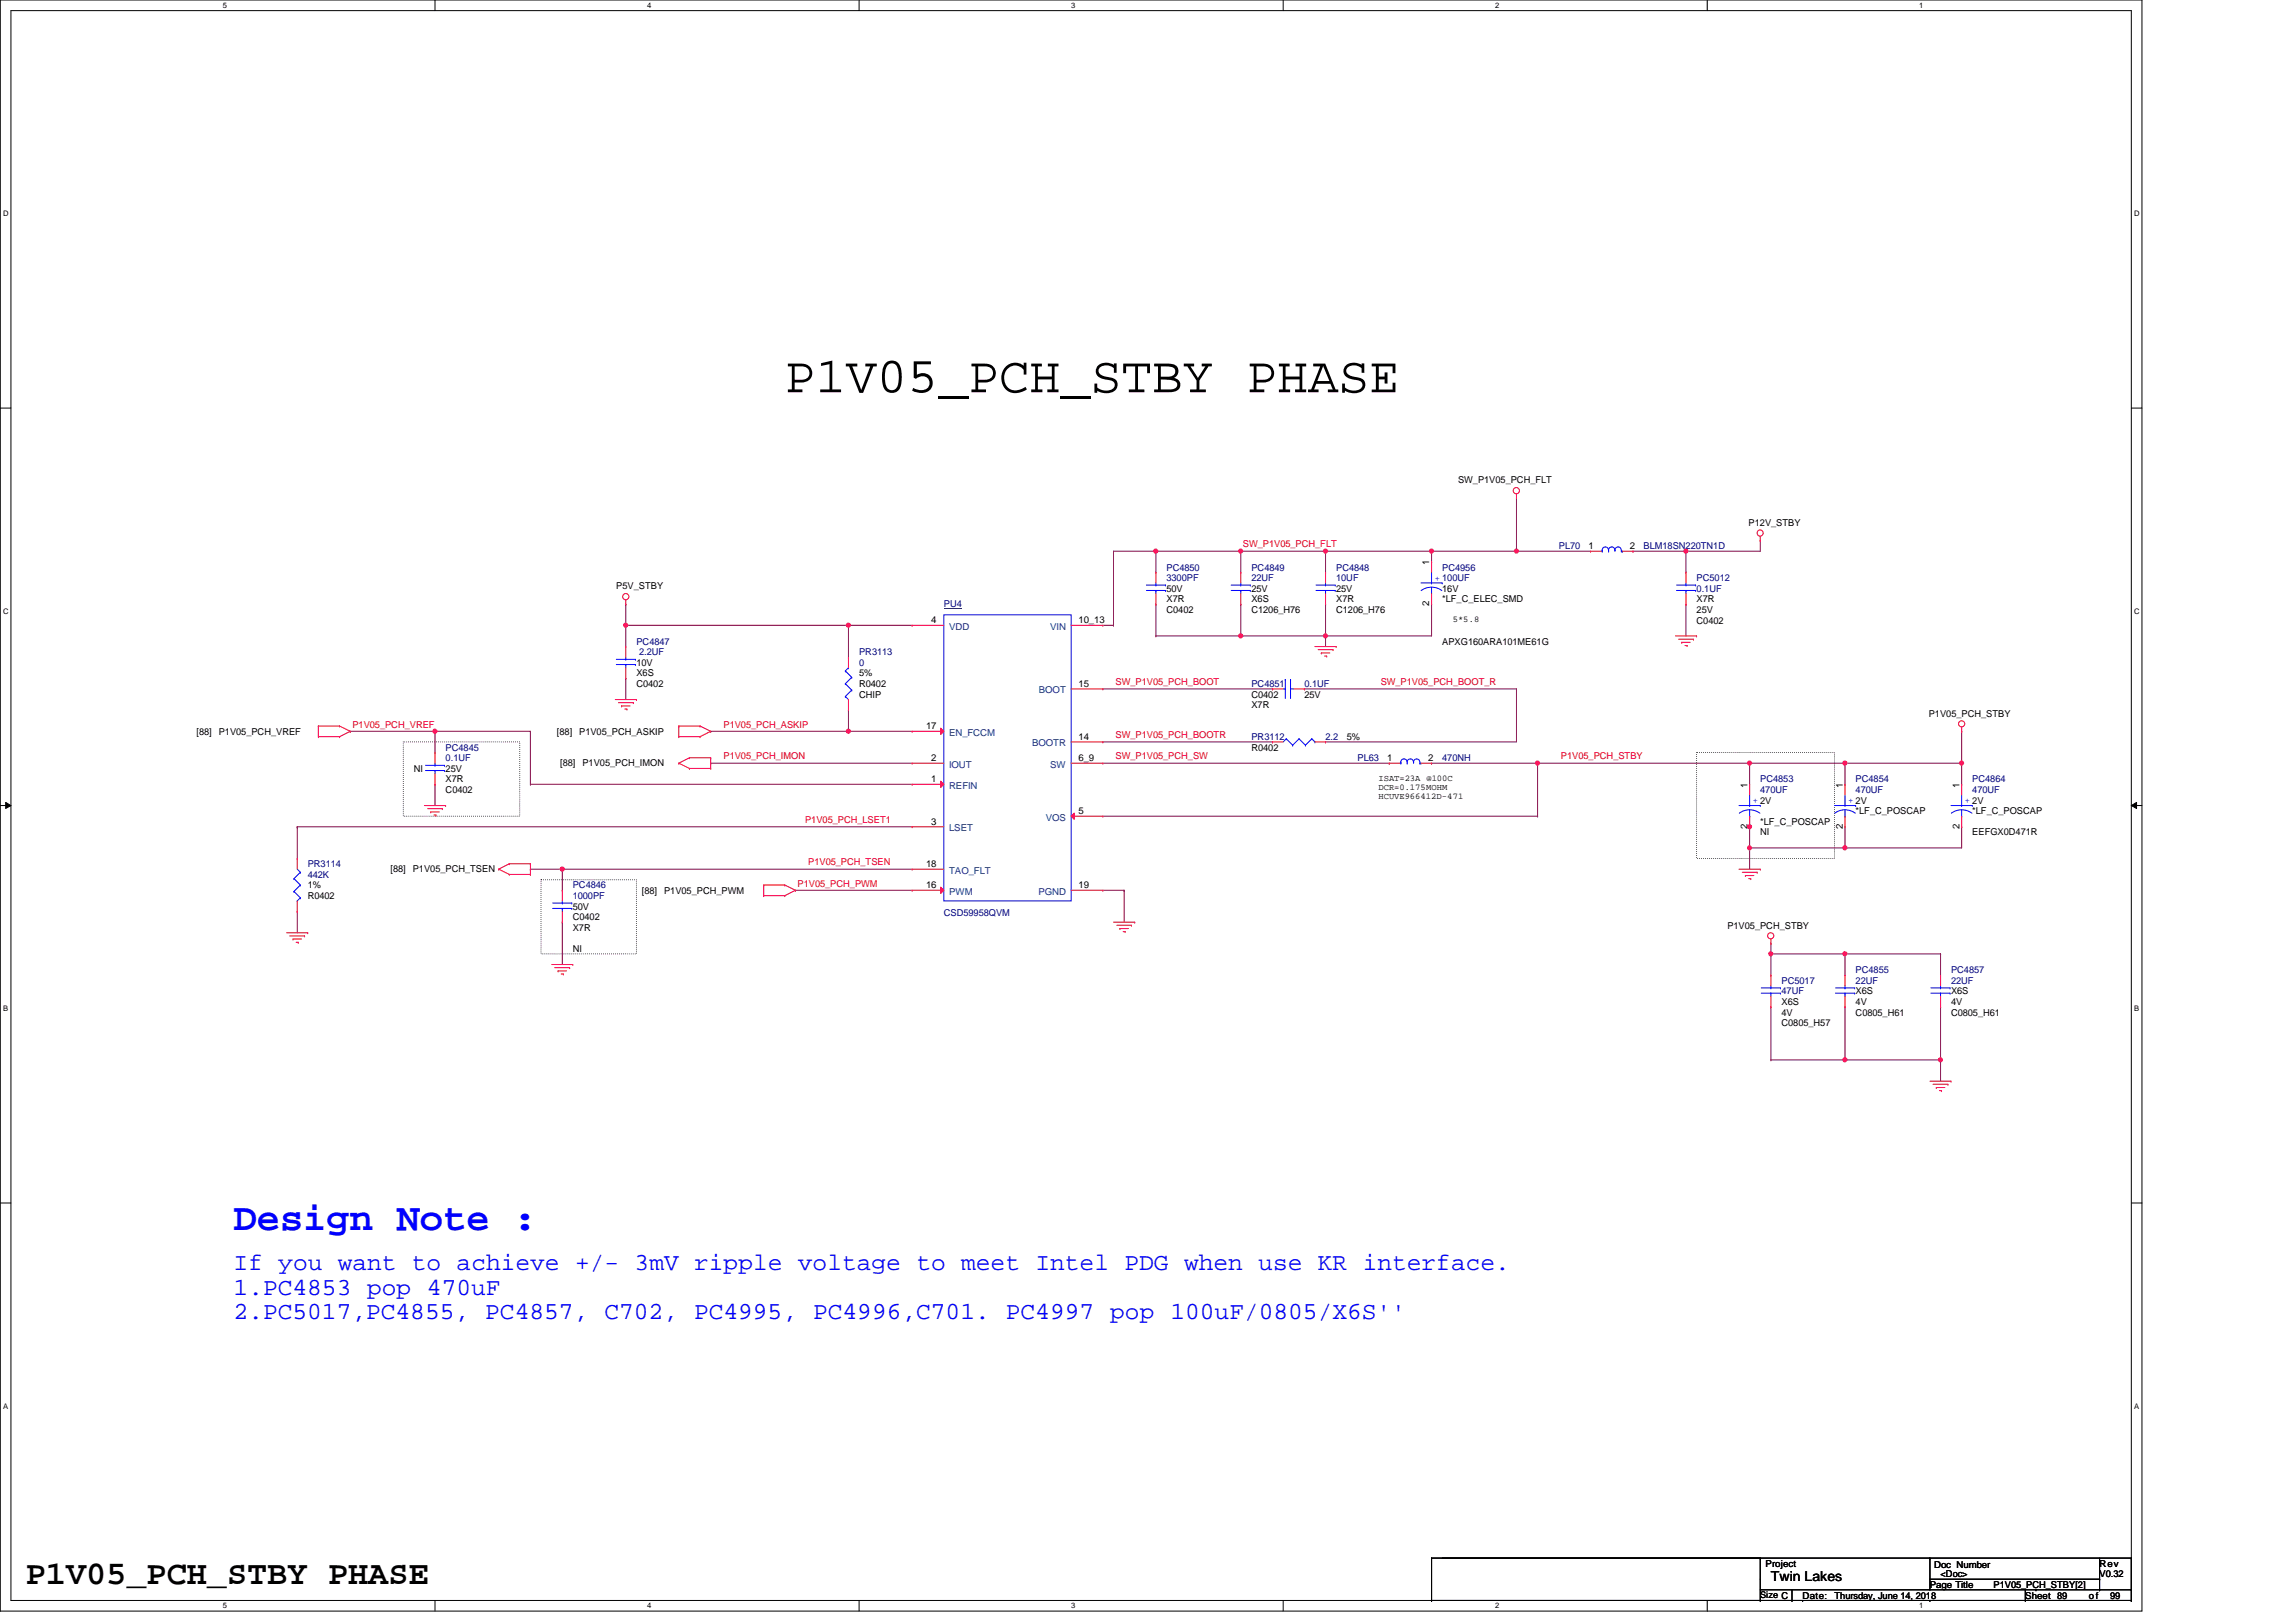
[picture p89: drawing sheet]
<svg xmlns="http://www.w3.org/2000/svg" width="297mm" height="210mm" viewBox="0 0 297 210" stroke-linecap="round" stroke-linejoin="round" font-family="sans-serif">
<defs><g id="words">
<text font-size="6.6" x="101.5" y="50.8">P1V05_PCH_STBY PHASE</text>
<text font-size="5" fill="#00f" x="30.2" y="159.2">Design Note :</text>
<text font-size="4.3" x="3.3" y="205">P1V05_PCH_STBY PHASE</text>
<g font-size="3.2" fill="#00f">
<text x="30.2" y="164.4">If you want to achieve +/- 3mV ripple voltage to meet Intel PDG when use KR interface.</text>
<text x="30.2" y="167.5">1.PC4853 pop 470uF</text>
<text x="30.2" y="170.7">2.PC5017,PC4855, PC4857, C702, PC4995, PC4996,C701. PC4997 pop 100uF/0805/X6S''</text>
</g>
<text font-size="1.8" x="229.1" y="204.6">Twin Lakes</text>
<g font-size="1.2">
<text x="188.6" y="62.6">SW_P1V05_PCH_FLT</text>
<text x="205.5" y="71">1</text>
<text x="210.9" y="71">2</text>
<text x="226.2" y="68.1">P12V_STBY</text>
<text x="79.7" y="76.3">P5V_STBY</text>
<text x="150.9" y="76.6">50V</text>
<text x="150.9" y="77.9">X7R</text>
<text x="161.9" y="76.6">25V</text>
<text x="161.9" y="77.9">X6S</text>
<text x="172.9" y="76.6">25V</text>
<text x="172.9" y="77.9">X7R</text>
<text x="184.9" y="73.1" transform="rotate(-90 184.9 73.1)">1</text>
<text x="186.6" y="76.6">16V</text>
<text x="186.6" y="77.9">*LF_C_ELEC_SMD</text>
<text x="219.5" y="77.9">X7R</text>
<text x="120.5" y="80.6">4</text>
<text x="139.5" y="80.6">10_13</text>
<text x="150.9" y="79.3">C0402</text>
<text x="161.9" y="79.3">C1206_H76</text>
<text x="172.9" y="79.3">C1206_H76</text>
<text x="184.9" y="78.5" transform="rotate(-90 184.9 78.5)">2</text>
<text x="186.6" y="83.4">APXG160ARA101ME61G</text>
<text x="219.5" y="79.3">25V</text>
<text x="219.5" y="80.7">C0402</text>
<text x="82.3" y="87.5">X6S</text>
<text x="82.3" y="86.2">10V</text>
<text x="82.3" y="88.9">C0402</text>
<text x="111.1" y="87.5">5%</text>
<text x="111.1" y="88.9">R0402</text>
<text x="139.5" y="88.9">15</text>
<text x="25.4" y="95.1">[88]</text>
<text x="28.3" y="95.1">P1V05_PCH_VREF</text>
<text x="72" y="95.1">[88]</text>
<text x="74.9" y="95.1">P1V05_PCH_ASKIP</text>
<text x="111.1" y="90.3">CHIP</text>
<text x="119.8" y="94.3">17</text>
<text x="139.5" y="95.7">14</text>
<text x="161.9" y="90.3">C0402</text>
<text x="161.9" y="91.7">X7R</text>
<text x="168.8" y="90.3">25V</text>
<text x="174.2" y="95.8">5%</text>
<text x="249.5" y="92.8">P1V05_PCH_STBY</text>
<text x="53.5" y="99.9">NI</text>
<text x="57.7" y="99.9">25V</text>
<text x="57.7" y="101.3">X7R</text>
<text x="72.5" y="99.2">[88]</text>
<text x="75.4" y="99.2">P1V05_PCH_IMON</text>
<text x="120.5" y="101.2">1</text>
<text x="120.5" y="98.5">2</text>
<text x="139.5" y="98.5">6_9</text>
<text x="161.9" y="97.1">R0402</text>
<text x="179.5" y="98.5">1</text>
<text x="184.8" y="98.5">2</text>
<text x="226.1" y="101.9" transform="rotate(-90 226.1 101.9)">1</text>
<text x="238.4" y="101.9" transform="rotate(-90 238.4 101.9)">1</text>
<text x="253.5" y="101.9" transform="rotate(-90 253.5 101.9)">1</text>
<text x="57.7" y="102.6">C0402</text>
<text x="120.5" y="106.7">3</text>
<text x="139.5" y="105.3">5</text>
<text x="226.1" y="107.3" transform="rotate(-90 226.1 107.3)">2</text>
<text x="227.7" y="106.7">*LF_C_POSCAP</text>
<text x="238.4" y="107.3" transform="rotate(-90 238.4 107.3)">2</text>
<text x="240.1" y="105.4">*LF_C_POSCAP</text>
<text x="253.5" y="107.3" transform="rotate(-90 253.5 107.3)">2</text>
<text x="255.2" y="105.4">*LF_C_POSCAP</text>
<text x="50.5" y="112.9">[88]</text>
<text x="53.4" y="112.9">P1V05_PCH_TSEN</text>
<text x="119.8" y="112.2">18</text>
<text x="227.7" y="108.1">NI</text>
<text x="255.2" y="108.1">EEFGX0D471R</text>
<text x="39.8" y="115">1%</text>
<text x="39.8" y="116.3">R0402</text>
<text x="74.1" y="117.7">50V</text>
<text x="74.1" y="119.1">C0402</text>
<text x="83" y="115.7">[88]</text>
<text x="85.9" y="115.7">P1V05_PCH_PWM</text>
<text x="119.8" y="114.9">16</text>
<text x="139.5" y="114.9">19</text>
<text x="74.1" y="120.5">X7R</text>
<text x="74.1" y="123.2">NI</text>
<text x="223.5" y="120.2">P1V05_PCH_STBY</text>
<text x="230.5" y="130">X6S</text>
<text x="230.5" y="131.4">4V</text>
<text x="240.1" y="130">4V</text>
<text x="240.1" y="131.4">C0805_H61</text>
<text x="240.1" y="128.7">X6S</text>
<text x="252.4" y="130">4V</text>
<text x="252.4" y="131.4">C0805_H61</text>
<text x="252.4" y="128.7">X6S</text>
<text x="230.5" y="132.8">C0805_H57</text>
<text x="228.4" y="202.8">Project</text>
<text x="250.2" y="202.9">Doc Number</text>
<text x="271.6" y="202.8">Rev</text>
<text x="227.7" y="206.8">Size C</text>
<text x="233.2" y="206.9">Date:</text>
<text x="237.3" y="206.9">Thursday, June 14, 2018</text>
<text x="249.7" y="205.5">Page Title</text>
<text x="251.1" y="204.1">&lt;Doc&gt;</text>
<text x="257.9" y="205.5">P1V05_PCH_STBY[2]</text>
<text x="262" y="206.9">Sheet 89</text>
<text x="270.3" y="206.9">of</text>
<text x="271.6" y="204.1">V0.32</text>
<text x="273" y="206.9">99</text>
</g>
<g font-size="1.2" fill="#f00">
<text x="160.8" y="70.8">SW_P1V05_PCH_FLT</text>
<text x="144.3" y="88.7">SW_P1V05_PCH_BOOT</text>
<text x="178.6" y="88.7">SW_P1V05_PCH_BOOT_R</text>
<text x="45.6" y="94.1">P1V05_PCH_VREF</text>
<text x="93.6" y="94.1">P1V05_PCH_ASKIP</text>
<text x="144.3" y="95.5">SW_P1V05_PCH_BOOTR</text>
<text x="93.6" y="98.3">P1V05_PCH_IMON</text>
<text x="144.3" y="98.3">SW_P1V05_PCH_SW</text>
<text x="201.9" y="98.3">P1V05_PCH_STBY</text>
<text x="104.2" y="106.5">P1V05_PCH_LSET1</text>
<text x="104.6" y="112">P1V05_PCH_TSEN</text>
<text x="103.2" y="114.7">P1V05_PCH_PWM</text>
</g>
<g font-size="1.2" fill="#000080">
<text x="201.7" y="71.1">PL70</text>
<text x="212.6" y="71.1">BLM18SN220TN1D</text>
<text x="150.9" y="73.8">PC4850</text>
<text x="150.9" y="75.2">3300PF</text>
<text x="161.9" y="73.8">PC4849</text>
<text x="161.9" y="75.2">22UF</text>
<text x="172.9" y="73.8">PC4848</text>
<text x="172.9" y="75.2">10UF</text>
<text x="186.6" y="73.8">PC4956</text>
<text x="219.5" y="75.2">PC5012</text>
<text x="219.5" y="76.6">0.1UF</text>
<text x="82.3" y="83.4">PC4847</text>
<text x="122.1" y="78.6">PU4</text>
<text x="82.7" y="84.8">2.2UF</text>
<text x="111.1" y="84.8">PR3113</text>
<text x="111.1" y="86.2">0</text>
<text x="161.9" y="88.9">PC4851</text>
<text x="168.8" y="88.9">0.1UF</text>
<text x="161.9" y="95.8">PR3112</text>
<text x="171.5" y="95.8">2.2</text>
<text x="57.7" y="97.1">PC4845</text>
<text x="57.7" y="98.5">0.1UF</text>
<text x="175.6" y="98.5">PL63</text>
<text x="186.6" y="98.5">470NH</text>
<text x="227.7" y="101.3">PC4853</text>
<text x="240.1" y="101.3">PC4854</text>
<text x="255.2" y="101.3">PC4864</text>
<text x="227.7" y="102.6">470UF</text>
<text x="240.1" y="102.6">470UF</text>
<text x="255.2" y="102.6">470UF</text>
<text x="39.8" y="112.2">PR3114</text>
<text x="39.8" y="113.6">442K</text>
<text x="74.1" y="115">PC4846</text>
<text x="74.1" y="116.3">1000PF</text>
<text x="122.1" y="118.5">CSD59958QVM</text>
<text x="240.1" y="125.9">PC4855</text>
<text x="252.4" y="125.9">PC4857</text>
<text x="230.5" y="127.3">PC5017</text>
<text x="230.5" y="128.7">47UF</text>
<text x="240.1" y="127.3">22UF</text>
<text x="252.4" y="127.3">22UF</text>
</g>
<g font-size="1.2" fill="#004080">
<text x="122.8" y="81.5">VDD</text>
<text x="135.9" y="81.5">VIN</text>
<text x="134.4" y="89.7">BOOT</text>
<text x="122.8" y="95.2">EN_FCCM</text>
<text x="122.8" y="99.3">IOUT</text>
<text x="133.5" y="96.6">BOOTR</text>
<text x="135.8" y="99.3">SW</text>
<text x="122.8" y="102.1">REFIN</text>
<text x="122.8" y="107.6">LSET</text>
<text x="135.3" y="106.2">VOS</text>
<text x="122.8" y="113.1">TAO_FLT</text>
<text x="122.8" y="115.8">PWM</text>
<text x="134.3" y="115.8">PGND</text>
</g>
<g font-size="1.1" fill="#00f">
<text x="185.6" y="75.1">+ 100UF</text>
<text x="226.8" y="103.9">+ 2V</text>
<text x="239.1" y="103.9">+ 2V</text>
<text x="254.2" y="103.9">+ 2V</text>
</g>
<g font-size="1.1">
<text x="188" y="80.5">5*5.8</text>
<text x="178.3" y="101.1">ISAT=23A @100C</text>
<text x="178.3" y="102.2">DCR=0.175MOHM</text>
<text x="178.3" y="103.4">HCUVE966412D-471</text>
</g>
<g font-size="1">
<text x="28.8" y="1">5</text>
<text x="83.7" y="1">4</text>
<text x="138.6" y="1">3</text>
<text x="193.4" y="1">2</text>
<text x="248.3" y="1">1</text>
<text x=".4" y="28">D</text>
<text x="276.1" y="28">D</text>
<text x=".4" y="79.4">C</text>
<text x="276.1" y="79.4">C</text>
<text x=".4" y="130.9">B</text>
<text x="276.1" y="130.9">B</text>
<text x=".4" y="182.3">A</text>
<text x="276.1" y="182.3">A</text>
<text x="28.8" y="208.2">5</text>
<text x="83.7" y="208.2">4</text>
<text x="138.6" y="208.2">3</text>
<text x="193.4" y="208.2">2</text>
<text x="248.3" y="208.2">1</text>
</g>
</g></defs>
<path d="M0 0h277.1v208.5h-277.1zM1.4 1.4h274.3v205.7h-274.3z" fill="none" stroke="#000" stroke-width=".13"/>
<g fill="#fff">
<path d="M28.8 .1h.6v1.1h-.6z"/>
<path d="M28.8 207.3h.6v1.1h-.6z"/>
</g>
<path d="M56.3 0v1.4M56.3 207.1v1.4" fill="none" stroke="#000" stroke-width=".13"/>
<g fill="#fff">
<path d="M83.7 .1h.6v1.1h-.6z"/>
<path d="M83.7 207.3h.6v1.1h-.6z"/>
</g>
<path d="M111.1 0v1.4M111.1 207.1v1.4" fill="none" stroke="#000" stroke-width=".13"/>
<g fill="#fff">
<path d="M138.6 .1h.5v1.1h-.5z"/>
<path d="M138.6 207.3h.5v1.1h-.5z"/>
</g>
<path d="M166 0v1.4M166 207.1v1.4" fill="none" stroke="#000" stroke-width=".13"/>
<g fill="#fff">
<path d="M193.4 .1h.6v1.1h-.6z"/>
<path d="M193.4 207.3h.6v1.1h-.6z"/>
</g>
<path d="M220.9 0v1.4M220.9 207.1v1.4" fill="none" stroke="#000" stroke-width=".13"/>
<g fill="#fff">
<path d="M248.3 .1h.6v1.1h-.6z"/>
<path d="M248.3 207.3h.6v1.1h-.6z"/>
<path d="M.4 27.1h.7v1.1h-.7z"/>
<path d="M276.1 27.1h.7v1.1h-.7z"/>
<path d="M.4 78.5h.7v1.1h-.7z"/>
<path d="M276.1 78.5h.7v1.1h-.7z"/>
</g>
<path d="M0 52.8h1.4M275.7 52.8h1.4" fill="none" stroke="#000" stroke-width=".13"/>
<g fill="#fff">
<path d="M.4 130h.7v1.1h-.7z"/>
<path d="M276.1 130h.6v1.1h-.6z"/>
</g>
<path d="M0 104.2h1.4M.7 103.8l.7 .4-.7 .4zM275.7 104.2l.7-.4v.8zM275.7 104.2h1.4" fill="none" stroke="#000" stroke-width=".13"/>
<path d="M.7 103.8l.7 .4-.7 .4zM275.7 104.2l.7-.4v.8z" fill="#000"/>
<g fill="#fff">
<path d="M.4 181.4h.7v1.1h-.7z"/>
<path d="M276.1 181.4h.6v1.1h-.6z"/>
</g>
<path d="M0 155.7h1.4M275.7 155.7h1.4" fill="none" stroke="#000" stroke-width=".13"/>
<path d="M52.2 96h15v9.6h-15zM219.5 97.4h17.8v13.7h-17.8zM70 113.9h12.3v9.5h-12.3z" fill="none" stroke="#000" stroke-width=".13" stroke-dasharray="0 .3"/>
<path d="M185.2 71.3h.1M185.2 71.3v1.4M185.2 71.3h11M229.1 123.4h.1M229.1 123.4h9.6" fill="none" stroke="#800040" stroke-width=".13"/>
<circle cx="196.2" cy="71.3" r=".27" fill="#f0f"/>
<circle cx="196.2" cy="71.3" r=".27" fill="none" stroke="#f0f" stroke-width=".13"/>
<path d="M185.2 78.2h.1M185.2 78.2v4.1h-13.7M171.5 82.3h.1" fill="none" stroke="#800040" stroke-width=".13"/>
<circle cx="171.5" cy="82.3" r=".27" fill="#f0f"/>
<circle cx="171.5" cy="82.3" r=".27" fill="none" stroke="#f0f" stroke-width=".13"/>
<path d="M196.2 64.5h.1M196.2 71.3h.1M196.2 64.5v6.8M196.2 71.3h9.6M81 80.9h.1M81 80.9h28.8" fill="none" stroke="#800040" stroke-width=".13"/>
<circle cx="109.8" cy="80.9" r=".27" fill="#f0f"/>
<circle cx="109.8" cy="80.9" r=".27" fill="none" stroke="#f0f" stroke-width=".13"/>
<circle cx="80.9" cy="80.9" r=".27" fill="#f0f"/>
<circle cx="80.9" cy="80.9" r=".27" fill="none" stroke="#f0f" stroke-width=".13"/>
<path d="M56.3 94.6h.1M56.3 94.6v2.8M81 87.8h.1M81 87.8v2.7M91.9 94.6h.1M91.9 94.6h17.9" fill="none" stroke="#800040" stroke-width=".13"/>
<circle cx="109.8" cy="94.6" r=".27" fill="#f0f"/>
<circle cx="109.8" cy="94.6" r=".27" fill="none" stroke="#f0f" stroke-width=".13"/>
<path d="M171.5 71.3h.1M171.5 71.3h13.7" fill="none" stroke="#800040" stroke-width=".13"/>
<circle cx="185.2" cy="71.3" r=".27" fill="#f0f"/>
<circle cx="185.2" cy="71.3" r=".27" fill="none" stroke="#f0f" stroke-width=".13"/>
<circle cx="171.5" cy="71.3" r=".27" fill="#f0f"/>
<circle cx="171.5" cy="71.3" r=".27" fill="none" stroke="#f0f" stroke-width=".13"/>
<path d="M160.5 78.2h.1M160.5 78.2v4.1" fill="none" stroke="#800040" stroke-width=".13"/>
<circle cx="160.5" cy="82.3" r=".27" fill="#f0f"/>
<circle cx="160.5" cy="82.3" r=".27" fill="none" stroke="#f0f" stroke-width=".13"/>
<path d="M160.5 71.3h.1M160.5 71.3v2.8M171.5 78.2h.1M171.5 78.2v4.1M68.6 112.5h.1M68.6 112.5h4.1" fill="none" stroke="#800040" stroke-width=".13"/>
<circle cx="72.7" cy="112.5" r=".27" fill="#f0f"/>
<circle cx="72.7" cy="112.5" r=".27" fill="none" stroke="#f0f" stroke-width=".13"/>
<g fill="none" stroke="#800040" stroke-width=".13">
<path d="M81 78.2h.1M81 78.2v5.5M171.5 71.3h.1M171.5 71.3v2.8M45.3 94.6h.1M45.3 94.6h23.3M56.3 94.6h.1M68.6 94.6h.1M68.6 94.6v6.9M81 80.9h.1M91.9 98.8h.1M91.9 98.8h26.1"/>
<path d="M38.5 107h.1M38.5 107v4.1M38.5 107h79.5M56.3 101.5h.1M56.3 101.5v2.7M68.6 101.5h.1M68.6 101.5h49.4"/>
</g>
<circle cx="56.3" cy="94.6" r=".27" fill="#f0f"/>
<circle cx="56.3" cy="94.6" r=".27" fill="none" stroke="#f0f" stroke-width=".13"/>
<g fill="none" stroke="#800040" stroke-width=".13">
<path d="M144.1 71.3h.1M144.1 71.3v9.6M149.5 71.3h.1M149.5 71.3h22M160.5 71.3h.1M160.5 82.3h.1M160.5 82.3h11M168.8 89.2h.1M168.8 89.2h27.4M171.5 82.3h.1M171.5 96h.1M171.5 82.3v1.4"/>
<path d="M196.2 89.2h.1M196.2 89.2v6.8h-24.7M253.8 94.6h.1M253.8 94.6v4.2M38.5 118h.1M38.5 118v2.7M72.7 112.5h.1M72.7 119.3h.1M72.7 112.5v2.7M72.7 119.3v5.5M72.7 112.5h45.3M102.9 115.2h.1"/>
<path d="M102.9 115.2h15.1M145.4 115.2h.1M145.4 115.2v4.1M226.4 109.7h.1M226.4 109.7v2.8"/>
</g>
<circle cx="160.5" cy="71.3" r=".27" fill="#f0f"/>
<circle cx="160.5" cy="71.3" r=".27" fill="none" stroke="#f0f" stroke-width=".13"/>
<circle cx="149.5" cy="71.3" r=".27" fill="#f0f"/>
<circle cx="149.5" cy="71.3" r=".27" fill="none" stroke="#f0f" stroke-width=".13"/>
<path d="M144.1 71.3h.1M144.1 71.3h5.4M149.5 71.3h.1M149.5 78.2h.1M149.5 71.3v2.8M149.5 78.2v4.1M149.5 82.3h.1M149.5 82.3h11M198.9 98.8h.1M198.9 98.8h27.5" fill="none" stroke="#800040" stroke-width=".13"/>
<circle cx="226.3" cy="98.8" r=".27" fill="#f0f"/>
<circle cx="226.3" cy="98.8" r=".27" fill="none" stroke="#f0f" stroke-width=".13"/>
<g fill="none" stroke="#800040" stroke-width=".13">
<path d="M109.8 80.9h.1M109.8 91.9h.1M109.8 94.6h.1M109.8 80.9v4.1M109.8 91.9v2.7M109.8 80.9h8.2M109.8 94.6h8.2M226.4 98.8h.1M226.4 98.8v2.7M226.4 98.8h12.3M226.4 105.6h.1M226.4 107h.1"/>
<path d="M226.4 105.6v4.1"/>
</g>
<circle cx="226.3" cy="107" r=".27" fill="#f0f"/>
<circle cx="226.3" cy="107" r=".27" fill="none" stroke="#f0f" stroke-width=".13"/>
<path d="M226.4 109.7h.1M238.7 107h.1M238.7 107v2.7h-12.3" fill="none" stroke="#800040" stroke-width=".13"/>
<circle cx="226.3" cy="109.7" r=".27" fill="#f0f"/>
<circle cx="226.3" cy="109.7" r=".27" fill="none" stroke="#f0f" stroke-width=".13"/>
<path d="M185.2 98.8h.1M185.2 98.8h13.7M198.9 98.8h.1M198.9 98.8v6.8M238.7 98.8h.1M238.7 98.8v2.7" fill="none" stroke="#800040" stroke-width=".13"/>
<circle cx="198.9" cy="98.8" r=".27" fill="#f0f"/>
<circle cx="198.9" cy="98.8" r=".27" fill="none" stroke="#f0f" stroke-width=".13"/>
<path d="M229.1 122.1h.1M229.1 122.1v1.3" fill="none" stroke="#800040" stroke-width=".13"/>
<circle cx="229.1" cy="123.4" r=".27" fill="#f0f"/>
<circle cx="229.1" cy="123.4" r=".27" fill="none" stroke="#f0f" stroke-width=".13"/>
<path d="M238.7 123.4h.1M238.7 130.3h.1M238.7 123.4v2.8M238.7 130.3v6.9M251.1 123.4h.1M251.1 123.4v2.8" fill="none" stroke="#800040" stroke-width=".13"/>
<circle cx="238.7" cy="137.1" r=".27" fill="#f0f"/>
<circle cx="238.7" cy="137.1" r=".27" fill="none" stroke="#f0f" stroke-width=".13"/>
<path d="M238.7 137.2h.1M238.7 137.2h12.4" fill="none" stroke="#800040" stroke-width=".13"/>
<circle cx="251" cy="137.1" r=".27" fill="#f0f"/>
<circle cx="251" cy="137.1" r=".27" fill="none" stroke="#f0f" stroke-width=".13"/>
<path d="M238.7 109.7h.1M253.8 107h.1M253.8 107v2.7h-15.1M251.1 130.3h.1M251.1 137.2h.1M251.1 130.3v9.6" fill="none" stroke="#800040" stroke-width=".13"/>
<circle cx="238.7" cy="109.7" r=".27" fill="#f0f"/>
<circle cx="238.7" cy="109.7" r=".27" fill="none" stroke="#f0f" stroke-width=".13"/>
<path d="M238.7 98.8h.1M238.7 98.8h15.1M253.8 98.8h.1M253.8 98.8v2.7" fill="none" stroke="#800040" stroke-width=".13"/>
<circle cx="253.8" cy="98.8" r=".27" fill="#f0f"/>
<circle cx="253.8" cy="98.8" r=".27" fill="none" stroke="#f0f" stroke-width=".13"/>
<circle cx="238.7" cy="98.8" r=".27" fill="#f0f"/>
<circle cx="238.7" cy="98.8" r=".27" fill="none" stroke="#f0f" stroke-width=".13"/>
<path d="M211.3 71.3h.1M218.1 78.2h.1M218.1 71.3h.1M218.1 71.3v2.8M218.1 78.2v4.1M227.7 70h.1M227.7 70v1.3h-16.4" fill="none" stroke="#800040" stroke-width=".13"/>
<circle cx="218.1" cy="71.3" r=".27" fill="#f0f"/>
<circle cx="218.1" cy="71.3" r=".27" fill="none" stroke="#f0f" stroke-width=".13"/>
<path d="M229.1 123.4h.1M229.1 130.3h.1M229.1 137.2h.1M229.1 123.4v2.8M229.1 130.3v6.9M229.1 137.2h9.6M238.7 123.4h.1M238.7 123.4h12.4" fill="none" stroke="#800040" stroke-width=".13"/>
<circle cx="238.7" cy="123.4" r=".27" fill="#f0f"/>
<circle cx="238.7" cy="123.4" r=".27" fill="none" stroke="#f0f" stroke-width=".13"/>
<path d="M142.7 80.9h1.4M142.7 98.8h37M142.7 89.2h21.9M142.7 96h21.9M144.1 80.9h.1M164.6 89.2h.1M164.6 96h.1M179.7 98.8h.1M142.7 115.2h2.7M142.7 105.6h56.2M145.4 115.2h.1M198.9 105.6h.1" fill="none" stroke="#800040" stroke-width=".13"/>
<g fill="none" stroke="#f00" stroke-width=".13">
<path d="M81 78.2h.1M81 77.6v.6M149.5 74.1h.1M149.5 78.2h.1M149.5 74.1v1.3M149.5 76.8v1.4M160.5 74.1h.1M160.5 78.2h.1M160.5 74.1v1.3M160.5 76.8v1.4M171.5 74.1h.1M171.5 78.2h.1"/>
<path d="M171.5 74.1v1.3M171.5 76.8v1.4M185.2 72.7h.1M185.2 78.2h.1M185.2 72.7v1.4M185.2 76.8v1.4M196.2 64.5h.1M196.2 63.9v.6M205.8 71.3h.1M205.8 71.3h1.4M209.9 71.3h1.4M211.3 71.3h.1"/>
<path d="M227.7 70h.1M227.7 69.4v.6M41.2 94h.1M41.2 95.3h.1M41.2 94h2.7M41.2 94v1.3M41.2 95.3h2.7M43.9 94h.1M43.9 95.3h.1M43.9 94l1.4 .6M45.3 94.6h.1M45.3 94.6l-1.4 .7"/>
<path d="M56.3 97.4h.1M56.3 97.4v1.4M79.6 90.5h2.7M80 90.9h1.9M80.4 91.4h.1M80.4 91.4h1.1M80.8 91.8h.3M81 83.7h.1M81 87.8h.1M81 83.7v1.3M81 86.4v1.4M81.1 91.8h.1"/>
<path d="M81.9 90.9h.1M82.3 90.5h.1M87.8 98.8h.1M87.8 94h.1M87.8 95.3h.1M87.8 98.8l1.4 .6M87.8 94h2.8M87.8 95.3h2.8M87.8 94v1.3M89.2 98.1h.1M89.2 99.4h.1M89.2 98.1h2.7"/>
<path d="M89.2 98.1l-1.4 .7M89.2 99.4h2.7M90.6 94h.1M90.6 95.3h.1M90.6 94l1.3 .6M91.9 99.4h.1M91.9 98.1h.1M91.9 94.6h.1M91.9 98.1v1.3M91.9 94.6l-1.3 .7M164.6 89.2h.1M164.6 96h.1"/>
<path d="M164.6 89.2h1.4M164.6 96h1.4M167.4 89.2h1.4M168.8 89.2h.1M170.1 83.7h2.8M170.1 96h1.4M170.5 84.1h2M170.9 84.5h.1M170.9 84.5h1.1M171.4 84.9h.2M171.5 96h.1M171.6 84.9h.1"/>
<path d="M172.5 84.1h.1M172.9 83.7h.1M216.8 82.3h2.7M217.2 82.7h1.9M217.6 83.1h.1M217.6 83.1h1.1M218 83.5h.3M218.3 83.5h.1M219.1 82.7h.1M219.5 82.3h.1M253.8 94.6h.1M253.8 94.1v.5"/>
<path d="M38.5 111.1h.1M38.5 118h.1M38.5 111.1v1.4M38.5 116.6v1.4M54.9 104.2h2.8M55.3 104.6h1.9M55.7 105.1h.1M55.7 105.1h1.1M56.2 105.5h.2M56.3 101.5h.1M56.3 100.1v1.4M56.4 105.5h.1"/>
<path d="M57.2 104.6h.1M57.7 104.2h.1M64.5 112.5h.1M64.5 112.5l1.4 .7M65.9 111.8h.1M65.9 113.2h.1M65.9 111.8h2.7M65.9 111.8l-1.4 .7M65.9 113.2h2.7M68.6 113.2h.1M68.6 111.8h.1M68.6 111.8v1.4"/>
<path d="M98.8 114.5h.1M98.8 115.9h.1M98.8 114.5h2.7M98.8 114.5v1.4M98.8 115.9h2.7M101.5 114.5h.1M101.5 115.9h.1M101.5 114.5l1.4 .7M102.9 115.2h.1M102.9 115.2l-1.4 .7M144.1 119.3h2.7M144.5 119.7h1.9"/>
<path d="M146.4 119.7h.1M146.8 119.3h.1M225 112.5h2.7M225.4 112.9h1.9M225.8 113.3h.1M225.8 113.3h1.1M226.2 113.7h.3M226.4 101.5h.1M226.4 107h.1M226.4 101.5v1.4M226.4 105.6v1.4M226.5 113.7h.1"/>
<path d="M227.3 112.9h.1M227.7 112.5h.1M238.7 101.5h.1M238.7 107h.1M238.7 101.5v1.4M238.7 105.6v1.4M253.8 101.5h.1M253.8 107h.1M253.8 101.5v1.4M253.8 105.6v1.4M37.1 120.7h2.7M37.5 121.1h1.9"/>
<path d="M37.9 121.5h.1M37.9 121.5h1.1M38.3 121.9h.3M38.6 121.9h.1M39.4 121.1h.1M39.8 120.7h.1M71.4 124.8h2.7M71.8 125.2h1.9M72.2 125.6h.1M72.2 125.6h1.1M72.6 126h.3M72.9 126h.1"/>
<path d="M73.7 125.2h.1M74.1 124.8h.1M144.9 120.2h.1M144.9 120.2h1.1M145.3 120.6h.3M145.6 120.6h.1M229.1 122.1h.1M229.1 126.2h.1M229.1 130.3h.1M229.1 121.5v.6M229.1 126.2v1.4M229.1 128.9v1.4"/>
<path d="M238.7 126.2h.1M238.7 130.3h.1M238.7 126.2v1.4M238.7 128.9v1.4M249.7 139.9h2.7M251.1 126.2h.1M251.1 130.3h.1M251.1 126.2v1.4M251.1 128.9v1.4M252.4 139.9h.1M250.1 140.3h1.9M250.5 140.7h.1"/>
<path d="M250.5 140.7h1.1M250.9 141.1h.3M251.2 141.1h.1M252 140.3h.1"/>
<circle cx="81" cy="77.2" r=".4"/>
<circle cx="196.2" cy="63.5" r=".4"/>
<circle cx="227.7" cy="69" r=".4"/>
<circle cx="253.8" cy="93.7" r=".4"/>
<circle cx="229.1" cy="121.1" r=".4"/>
</g>
<g fill="none" stroke="#000" stroke-width=".13">
<path d="M185.2 201.6h.1M185.2 207.1h.1M185.2 201.6h90.5M185.2 207.1h90.5M185.2 201.6v5.5M227.7 201.6h.1M227.7 207.1h.1M227.7 205.7h48M227.7 201.6v5.5M231.8 207.1h.1M231.8 205.7v1.4M233.2 207.1h.1"/>
<path d="M249.7 207.1h.1M249.7 201.6h.1M249.7 201.6v4.1M249.7 204.4h21.9M262 207.1h.1M262 205.7v1.4M263.4 205.7h.1M271.6 204.4h.1M271.6 205.7h.1M271.6 201.6v4.1M275.7 201.6h.1M275.7 207.1h.1"/>
<path d="M275.7 205.7h.1M275.7 201.6v5.5"/>
</g>
<g fill="none" stroke="#00f" stroke-width=".13">
<path d="M122.1 79.6h16.5v37h-16.5zM148.3 76.4h2.5M148.3 75.7h2.5M149.5 75.7h.1M149.5 76.4h.1M149.5 75.4v.3M149.5 76.4v.4M150.8 76.4h.1M150.8 75.7h.1M159.3 76.4h2.5M159.3 75.7h2.5M160.5 75.7h.1"/>
<path d="M160.5 76.4h.1M160.5 75.4v.3M160.5 76.4v.4M161.8 76.4h.1M161.8 75.7h.1M170.3 76.4h2.4M170.3 75.7h2.4M171.5 75.7h.1M171.5 76.4h.1M171.5 75.4v.3M171.5 76.4v.4M172.7 76.4h.1"/>
<path d="M172.7 75.7h.1M183.8 75.4h2.8M185.2 76.8h.1M185.2 75.4h.1M185.2 76a2.15 2.15 0 0 1 1.3 .4M185.2 76a2.17 2.17 0 0 0-1.3 .4M185.2 74.1v1.3M185.2 76v.8M186.6 75.4h.1M207.2 71.3h.1M207.3 71.3h.1M207.3 71.2h.1"/>
<path d="M207.3 71.2a.4 .4 0 0 1 .4-.4 .4 .4 0 0 1 .4 .4M207.3 71.2v.1M208.1 71.3h.1M208.1 71.2a.4 .4 0 0 1 .4-.4 .4 .4 0 0 1 .4 .4M208.1 71.2v.1M208.9 71.2h.1M208.9 71.2a.42 .42 0 0 1 .5-.4 .42 .42 0 0 1 .4 .5M208.9 71.2v.1M209.8 71.3h.1M209.9 71.3h.1M55.1 99.7h2.4M55.1 99h2.4"/>
<path d="M56.3 99h.1M56.3 99.7h.1M56.3 98.8v.2M56.3 99.7v.4M57.5 99.7h.1M57.5 99h.1M79.7 86h2.5M79.7 85.3h2.5M81 85.3h.1M81 86h.1M81 85v.3M81 86v.4"/>
<path d="M82.2 86h.1M82.2 85.3h.1M166 89.2h.3M166.3 89.2h.1M166.3 87.9h.1M166.3 87.9v2.5M166.4 95.6h.1M166.4 95.6l-.4 .4M166.4 95.6l.8 .8M167 87.9h.1M167 89.2h.1M167 89.2h.4"/>
<path d="M167 87.9v2.5M167.2 96.4h.1M168.1 95.6h.1M168.1 95.6l-.9 .8M168.1 95.6l.8 .8M168.9 96.4h.1M169.7 95.6h.1M169.7 95.6l-.8 .8M169.7 95.6l.4 .4M170.1 96h.1M38 113.7h.1M38 115.4h.1"/>
<path d="M38 113.7l.9 .8M38 115.4l.9 .8M38.5 116.6h.1M38.5 112.5l.4 .4M38.9 112.9h.1M38.9 114.5h.1M38.9 116.2h.1M38.9 112.9l-.9 .8M38.9 114.5l-.9 .9M38.9 116.2l-.4 .4M225 104.2h2.7M226.4 105.6h.1"/>
<path d="M226.4 104.2h.1M226.4 104.8a2.2 2.2 0 0 1 1.3 .4M226.4 104.8a2.15 2.15 0 0 0-1.4 .4M226.4 102.9v1.3M226.4 104.8v.8M227.7 104.2h.1M237.3 104.2h2.8M238.7 105.6h.1M238.7 104.2h.1M238.7 104.8a2.2 2.2 0 0 1 1.3 .4M238.7 104.8a2.15 2.15 0 0 0-1.3 .4M238.7 102.9v1.3"/>
<path d="M238.7 104.8v.8M240.1 104.2h.1M252.4 104.2h2.8M253.8 105.6h.1M253.8 104.2h.1M253.8 104.8a2.2 2.2 0 0 1 1.3 .4M253.8 104.8a2.15 2.15 0 0 0-1.3 .4M253.8 102.9v1.3M253.8 104.8v.8M255.2 104.2h.1M227.9 128.5h2.4M227.9 127.8h2.4"/>
<path d="M229.1 127.8h.1M229.1 128.5h.1M229.1 127.6v.2M229.1 128.5v.4M230.3 128.5h.1M230.3 127.8h.1M237.5 128.5h2.4M237.5 127.8h2.4M238.7 127.8h.1M238.7 128.5h.1M238.7 127.6v.2M238.7 128.5v.4"/>
<path d="M239.9 128.5h.1M239.9 127.8h.1M249.8 128.5h2.5M249.8 127.8h2.5M251.1 127.8h.1M251.1 128.5h.1M251.1 127.6v.2M251.1 128.5v.4M252.3 128.5h.1M252.3 127.8h.1"/>
</g>
<path d="M122.1 78.8h2.3" fill="none" stroke="#000080" stroke-width=".13"/>
<path d="M121.7 114.8l.4 .4-.4 .4z" fill="#f00"/>
<path d="M118 115.2h.1M118 115.2h4.1M121.7 114.8l.4 .4-.4 .4z" fill="none" stroke="#f00" stroke-width=".13"/>
<path d="M121.7 101.1l.4 .4-.4 .4z" fill="#f00"/>
<g fill="none" stroke="#f00" stroke-width=".13">
<path d="M118 80.9h.1M118 98.8h.1M118 80.9h4.1M118 98.8h4.1M138.6 89.2h4.1M138.6 80.9h4.1M138.6 96h4.1M138.6 98.8h4.1M142.7 89.2h.1M142.7 80.9h.1M142.7 96h.1M142.7 98.8h.1"/>
<path d="M118 101.5h.1M118 112.5h.1M118 107h.1M118 101.5h4.1M118 112.5h4.1M118 107h4.1M121.7 101.1l.4 .4-.4 .4zM138.6 115.2h4.1M142.7 115.2h.1"/>
</g>
<path d="M138.6 105.6l.4-.4v.8z" fill="#f00"/>
<path d="M138.6 105.6l.4-.4v.8zM138.6 105.6h4.1M142.7 105.6h.1" fill="none" stroke="#f00" stroke-width=".13"/>
<path d="M121.7 94.2l.4 .4-.4 .4z" fill="#f00"/>
<g fill="none" stroke="#f00" stroke-width=".13">
<path d="M218.1 74.1h.1M218.1 78.2h.1M218.1 74.1v1.3M218.1 76.8v1.4M109.8 91.9h.1M109.8 85h.1M109.8 85v1.4M109.8 90.5v1.4M118 94.6h.1M118 94.6h4.1M121.7 94.2l.4 .4-.4 .4zM179.7 98.8h.1"/>
<path d="M179.7 98.8h1.4M183.8 98.8h1.4M185.2 98.8h.1M72.7 115.2h.1M72.7 119.3h.1M72.7 115.2v1.4M72.7 118v1.3"/>
</g>
<g fill="none" stroke="#00f" stroke-width=".13">
<path d="M216.9 76.4h2.5M216.9 75.7h2.5M218.1 75.7h.1M218.1 76.4h.1M218.1 75.4v.3M218.1 76.4v.4M219.4 76.4h.1M219.4 75.7h.1M109.4 90.1h.1M109.4 88.5h.1M109.4 86.8h.1M109.4 90.1l.4 .4"/>
<path d="M109.4 88.5l.8 .8M109.4 86.8l.8 .9M109.8 86.4h.1M109.8 86.4l-.4 .4M110.2 89.3h.1M110.2 87.7h.1M110.2 89.3l-.8 .8M110.2 87.7l-.8 .8M181.1 98.8h.1M181.2 98.8h.1M181.2 98.6h.1M181.2 98.6a.4 .4 0 0 1 .4-.4 .4 .4 0 0 1 .4 .4"/>
<path d="M181.2 98.6v.2M182.1 98.8h.1M182.9 98.6a.41 .41 0 0 0-.5-.4 .41 .41 0 0 0-.3 .6M182.9 98.6h.1M182.9 98.6a.4 .4 0 0 1 .4-.4 .4 .4 0 0 1 .4 .4M182.9 98.6v.2M183.7 98.8h.1M183.7 98.6v.2M183.8 98.8h.1M71.5 117.6h2.5M71.5 116.9h2.5M72.7 116.9h.1"/>
<path d="M72.7 117.6h.1M72.7 116.6v.3M72.7 117.6v.4M74 117.6h.1M74 116.9h.1"/>
</g>
<circle cx="196.2" cy="71.3" r=".27" fill="#f0f"/>
<circle cx="196.2" cy="71.3" r=".27" fill="none" stroke="#f0f" stroke-width=".13"/>
<circle cx="171.5" cy="82.3" r=".27" fill="#f0f"/>
<circle cx="171.5" cy="82.3" r=".27" fill="none" stroke="#f0f" stroke-width=".13"/>
<circle cx="109.8" cy="80.9" r=".27" fill="#f0f"/>
<circle cx="109.8" cy="80.9" r=".27" fill="none" stroke="#f0f" stroke-width=".13"/>
<circle cx="80.9" cy="80.9" r=".27" fill="#f0f"/>
<circle cx="80.9" cy="80.9" r=".27" fill="none" stroke="#f0f" stroke-width=".13"/>
<circle cx="109.8" cy="94.6" r=".27" fill="#f0f"/>
<circle cx="109.8" cy="94.6" r=".27" fill="none" stroke="#f0f" stroke-width=".13"/>
<circle cx="185.2" cy="71.3" r=".27" fill="#f0f"/>
<circle cx="185.2" cy="71.3" r=".27" fill="none" stroke="#f0f" stroke-width=".13"/>
<circle cx="171.5" cy="71.3" r=".27" fill="#f0f"/>
<circle cx="171.5" cy="71.3" r=".27" fill="none" stroke="#f0f" stroke-width=".13"/>
<circle cx="160.5" cy="82.3" r=".27" fill="#f0f"/>
<circle cx="160.5" cy="82.3" r=".27" fill="none" stroke="#f0f" stroke-width=".13"/>
<circle cx="72.7" cy="112.5" r=".27" fill="#f0f"/>
<circle cx="72.7" cy="112.5" r=".27" fill="none" stroke="#f0f" stroke-width=".13"/>
<circle cx="56.3" cy="94.6" r=".27" fill="#f0f"/>
<circle cx="56.3" cy="94.6" r=".27" fill="none" stroke="#f0f" stroke-width=".13"/>
<circle cx="160.5" cy="71.3" r=".27" fill="#f0f"/>
<circle cx="160.5" cy="71.3" r=".27" fill="none" stroke="#f0f" stroke-width=".13"/>
<circle cx="149.5" cy="71.3" r=".27" fill="#f0f"/>
<circle cx="149.5" cy="71.3" r=".27" fill="none" stroke="#f0f" stroke-width=".13"/>
<circle cx="226.3" cy="98.8" r=".27" fill="#f0f"/>
<circle cx="226.3" cy="98.8" r=".27" fill="none" stroke="#f0f" stroke-width=".13"/>
<circle cx="226.3" cy="107" r=".27" fill="#f0f"/>
<circle cx="226.3" cy="107" r=".27" fill="none" stroke="#f0f" stroke-width=".13"/>
<circle cx="226.3" cy="109.7" r=".27" fill="#f0f"/>
<circle cx="226.3" cy="109.7" r=".27" fill="none" stroke="#f0f" stroke-width=".13"/>
<circle cx="198.9" cy="98.8" r=".27" fill="#f0f"/>
<circle cx="198.9" cy="98.8" r=".27" fill="none" stroke="#f0f" stroke-width=".13"/>
<circle cx="229.1" cy="123.4" r=".27" fill="#f0f"/>
<circle cx="229.1" cy="123.4" r=".27" fill="none" stroke="#f0f" stroke-width=".13"/>
<circle cx="238.7" cy="137.1" r=".27" fill="#f0f"/>
<circle cx="238.7" cy="137.1" r=".27" fill="none" stroke="#f0f" stroke-width=".13"/>
<circle cx="251" cy="137.1" r=".27" fill="#f0f"/>
<circle cx="251" cy="137.1" r=".27" fill="none" stroke="#f0f" stroke-width=".13"/>
<circle cx="238.7" cy="109.7" r=".27" fill="#f0f"/>
<circle cx="238.7" cy="109.7" r=".27" fill="none" stroke="#f0f" stroke-width=".13"/>
<circle cx="253.8" cy="98.8" r=".27" fill="#f0f"/>
<circle cx="253.8" cy="98.8" r=".27" fill="none" stroke="#f0f" stroke-width=".13"/>
<circle cx="238.7" cy="98.8" r=".27" fill="#f0f"/>
<circle cx="238.7" cy="98.8" r=".27" fill="none" stroke="#f0f" stroke-width=".13"/>
<circle cx="218.1" cy="71.3" r=".27" fill="#f0f"/>
<circle cx="218.1" cy="71.3" r=".27" fill="none" stroke="#f0f" stroke-width=".13"/>
<circle cx="238.7" cy="123.4" r=".27" fill="#f0f"/>
<circle cx="238.7" cy="123.4" r=".27" fill="none" stroke="#f0f" stroke-width=".13"/>
<use href="#words"/>
</svg>
